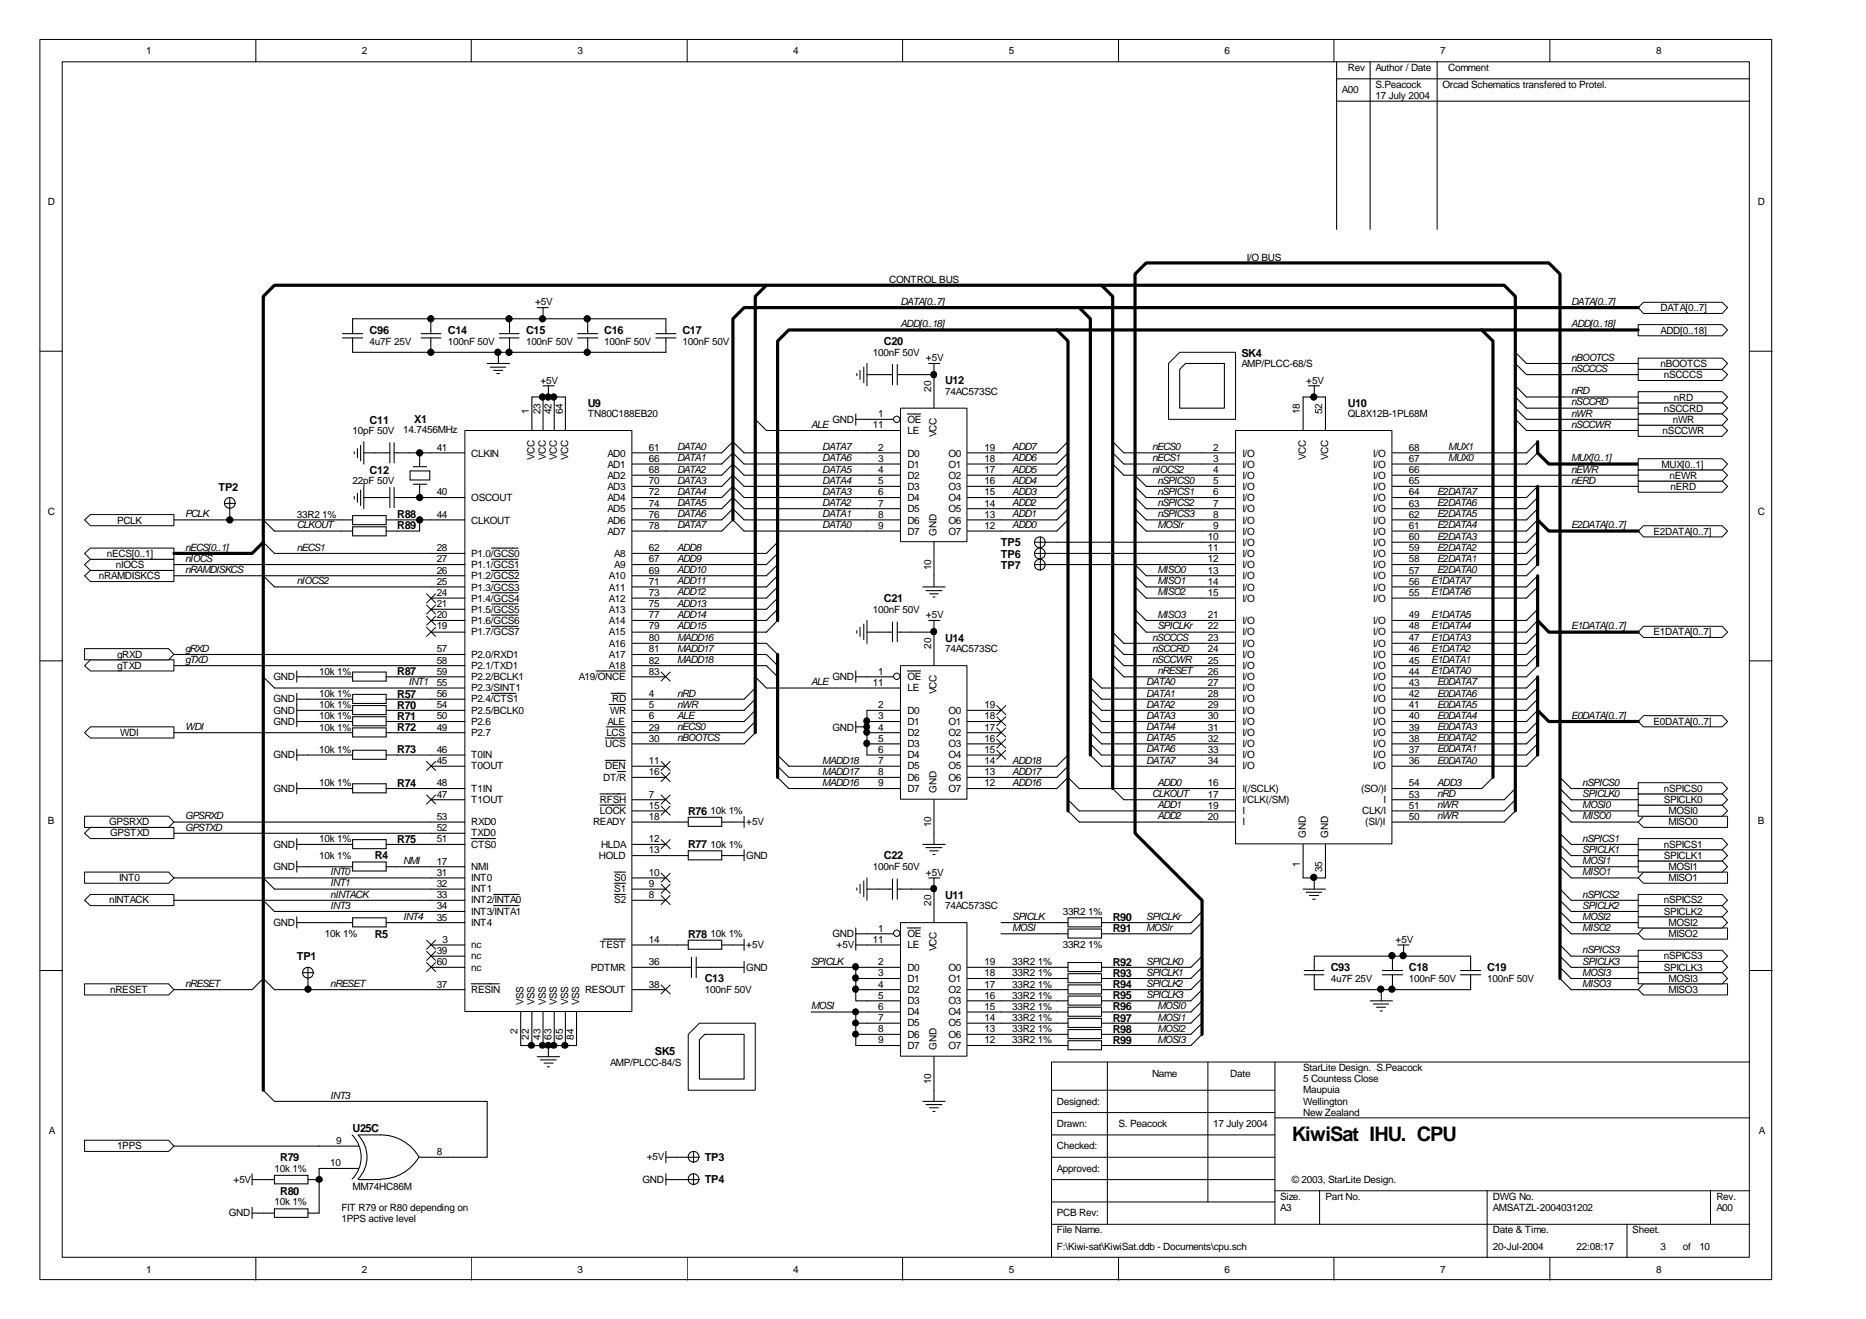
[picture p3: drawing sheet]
<svg xmlns="http://www.w3.org/2000/svg" width="297mm" height="210mm" viewBox="0 0 297 210" stroke-linecap="round" stroke-linejoin="round" font-family="sans-serif">
<defs><g id="words">
<text font-size="3.2" x="205.7" y="181.5">KiwiSat IHU. CPU</text>
<g font-size="1.8">
<text x="58.8" y="53.2">C96</text>
<text x="71.3" y="53.2">C14</text>
<text x="83.7" y="53.2">C15</text>
<text x="96.2" y="53.2">C16</text>
<text x="108.6" y="53.2">C17</text>
<text x="140.7" y="55">C20</text>
<text x="197.6" y="56.7">SK4</text>
<text x="93.6" y="64.7">U9</text>
<text x="150.5" y="61.1">U12</text>
<text x="214.5" y="64.7">U10</text>
<text x="58.8" y="67.4">C11</text>
<text x="66" y="67.2">X1</text>
<text x="58.8" y="75.4">C12</text>
<text x="34.8" y="78.1">TP2</text>
<text x="63.2" y="82.5">R88</text>
<text x="63.2" y="84.3">R89</text>
<text x="159.3" y="87">TP5</text>
<text x="159.3" y="88.7">TP6</text>
<text x="140.7" y="95.9">C21</text>
<text x="159.3" y="90.5">TP7</text>
<text x="63.2" y="107.5">R87</text>
<text x="150.5" y="102.1">U14</text>
<text x="63.2" y="111">R57</text>
<text x="63.2" y="112.8">R70</text>
<text x="63.2" y="116.3">R72</text>
<text x="63.2" y="114.6">R71</text>
<text x="63.2" y="119.9">R73</text>
<text x="63.2" y="125.2">R74</text>
<text x="109.6" y="129.6">R76</text>
<text x="59.7" y="136.8">R4</text>
<text x="63.2" y="134.1">R75</text>
<text x="109.6" y="135">R77</text>
<text x="140.7" y="136.8">C22</text>
<text x="150.5" y="143">U11</text>
<text x="59.7" y="149.2">R5</text>
<text x="109.6" y="149.2">R78</text>
<text x="177.1" y="146.6">R90</text>
<text x="177.1" y="148.4">R91</text>
<text x="47.2" y="152.8">TP1</text>
<text x="177.1" y="153.7">R92</text>
<text x="177.1" y="155.5">R93</text>
<text x="211.8" y="154.5">C93</text>
<text x="224.3" y="154.5">C18</text>
<text x="236.7" y="154.5">C19</text>
<text x="112.2" y="156.3">C13</text>
<text x="177.1" y="157.2">R94</text>
<text x="177.1" y="159">R95</text>
<text x="177.1" y="160.8">R96</text>
<text x="104.2" y="167.9">SK5</text>
<text x="177.1" y="162.6">R97</text>
<text x="177.1" y="164.4">R98</text>
<text x="177.1" y="166.1">R99</text>
<text x="44.6" y="184.8">R79</text>
<text x="56.1" y="180.2">U25C</text>
<text x="112.2" y="184.8">TP3</text>
<text x="44.6" y="190.1">R80</text>
<text x="112.2" y="188.3">TP4</text>
</g>
<g font-size="1.6">
<text x="23.3" y="8.7">1</text>
<text x="57.6" y="8.7">2</text>
<text x="91.9" y="8.7">3</text>
<text x="126.2" y="8.7">4</text>
<text x="160.6" y="8.7">5</text>
<text x="194.9" y="8.7">6</text>
<text x="214.5" y="11.3">Rev</text>
<text x="218.9" y="11.3">Author / Date</text>
<text x="229.3" y="8.7">7</text>
<text x="230.5" y="11.3">Comment</text>
<text x="263.7" y="8.7">8</text>
<text x="213.6" y="14.8">A00</text>
<text x="218.9" y="14">S.Peacock</text>
<text x="218.9" y="15.8">17 July 2004</text>
<text x="229.6" y="14">Orcad Schematics transfered to Protel.</text>
<text x="7.6" y="32.6">D</text>
<text x="279.8" y="32.6">D</text>
<text x="198.5" y="41.5">I/O BUS</text>
<text x="141.6" y="45.1">CONTROL BUS</text>
<text x="85.2" y="48.6">+5V</text>
<text x="143.3" y="52.1">ADD[0..18]</text>
<text x="143.3" y="48.5">DATA[0..7]</text>
<text x="250.1" y="48.5">DATA[0..7]</text>
<text x="250.1" y="52.1">ADD[0..18]</text>
<text x="264.3" y="49.5">DATA[0..7]</text>
<text x="264.3" y="53.1">ADD[0..18]</text>
<text x="58.8" y="54.9">4u7F 25V</text>
<text x="71.3" y="54.9">100nF 50V</text>
<text x="83.7" y="54.9">100nF 50V</text>
<text x="96.2" y="54.9">100nF 50V</text>
<text x="108.6" y="54.9">100nF 50V</text>
<text x="138.9" y="56.7">100nF 50V</text>
<text x="147.4" y="57.5">+5V</text>
<text x="197.6" y="58.4">AMP/PLCC-68/S</text>
<text x="250.1" y="57.4">nBOOTCS</text>
<text x="250.1" y="59.2">nSCCCS</text>
<text x="264.3" y="58.4">nBOOTCS</text>
<text x="84.2" y="65.9" transform="rotate(-90 84.2 65.9)">1</text>
<text x="86" y="65.9" transform="rotate(-90 86 65.9)">23</text>
<text x="86" y="61.1">+5V</text>
<text x="87.8" y="65.9" transform="rotate(-90 87.8 65.9)">42</text>
<text x="89.6" y="65.9" transform="rotate(-90 89.6 65.9)">64</text>
<text x="148.3" y="62.3" transform="rotate(-90 148.3 62.3)">20</text>
<text x="150.5" y="62.8">74AC573SC</text>
<text x="206.9" y="65.9" transform="rotate(-90 206.9 65.9)">18</text>
<text x="207.9" y="61.1">+5V</text>
<text x="210.5" y="65.9" transform="rotate(-90 210.5 65.9)">52</text>
<text x="250.1" y="62.8">nRD</text>
<text x="250.1" y="64.5">nSCCRD</text>
<text x="264.8" y="65.5">nSCCRD</text>
<text x="264.8" y="60.2">nSCCCS</text>
<text x="266.4" y="63.8">nRD</text>
<text x="56.1" y="69.1">10pF 50V</text>
<text x="64.2" y="68.9">14.7456MHz</text>
<text x="69.5" y="71.7">41</text>
<text x="93.6" y="66.4">TN80C188EB20</text>
<text x="103.3" y="71.7">61</text>
<text x="107.8" y="71.6">DATA0</text>
<text x="129.1" y="68.1">ALE</text>
<text x="130.9" y="71.6">DATA7</text>
<text x="132.5" y="67.3">GND</text>
<text x="138.9" y="68.2">11</text>
<text x="139.8" y="66.4">1</text>
<text x="139.8" y="71.7">2</text>
<text x="144.4" y="67.3">OE</text>
<text x="144.4" y="69.1">LE</text>
<text x="149.1" y="69.6" transform="rotate(-90 149.1 69.6)">VCC</text>
<text x="156.7" y="71.7">19</text>
<text x="161.1" y="71.6">ADD7</text>
<text x="183.4" y="71.6">nECS0</text>
<text x="193.1" y="71.7">2</text>
<text x="214.5" y="66.4">QL8X12B-1PL68M</text>
<text x="224.3" y="71.7">68</text>
<text x="230.5" y="71.6">MUX1</text>
<text x="250.1" y="68.1">nSCCWR</text>
<text x="250.1" y="66.3">nWR</text>
<text x="264.7" y="69.1">nSCCWR</text>
<text x="266.3" y="67.3">nWR</text>
<text x="56.1" y="77.1">22pF 50V</text>
<text x="75" y="72.7">CLKIN</text>
<text x="85.1" y="73.2" transform="rotate(-90 85.1 73.2)">VCC</text>
<text x="86.9" y="73.2" transform="rotate(-90 86.9 73.2)">VCC</text>
<text x="88.6" y="73.2" transform="rotate(-90 88.6 73.2)">VCC</text>
<text x="90.4" y="73.2" transform="rotate(-90 90.4 73.2)">VCC</text>
<text x="96.7" y="72.7">AD0</text>
<text x="96.7" y="74.4">AD1</text>
<text x="96.7" y="76.2">AD2</text>
<text x="96.7" y="78">AD3</text>
<text x="103.3" y="73.5">66</text>
<text x="103.3" y="75.3">68</text>
<text x="103.3" y="77.1">70</text>
<text x="107.8" y="73.4">DATA1</text>
<text x="107.8" y="75.2">DATA2</text>
<text x="107.8" y="77">DATA3</text>
<text x="130.9" y="77">DATA4</text>
<text x="130.9" y="75.2">DATA5</text>
<text x="130.9" y="73.4">DATA6</text>
<text x="139.8" y="73.5">3</text>
<text x="139.8" y="75.3">4</text>
<text x="139.8" y="77.1">5</text>
<text x="144.4" y="72.7">D0</text>
<text x="144.4" y="74.4">D1</text>
<text x="144.4" y="76.2">D2</text>
<text x="144.4" y="78">D3</text>
<text x="151" y="72.7">O0</text>
<text x="151" y="74.4">O1</text>
<text x="151" y="76.2">O2</text>
<text x="151" y="78">O3</text>
<text x="156.7" y="73.5">18</text>
<text x="156.7" y="75.3">17</text>
<text x="156.7" y="77.1">16</text>
<text x="161.1" y="77">ADD4</text>
<text x="161.1" y="75.2">ADD5</text>
<text x="161.1" y="73.4">ADD6</text>
<text x="183.4" y="73.4">nECS1</text>
<text x="183.4" y="75.2">nIOCS2</text>
<text x="184.2" y="77">nSPICS0</text>
<text x="193.1" y="77.1">5</text>
<text x="193.1" y="73.5">3</text>
<text x="193.1" y="75.3">4</text>
<text x="197.8" y="78">I/O</text>
<text x="197.8" y="72.7">I/O</text>
<text x="197.8" y="74.4">I/O</text>
<text x="197.8" y="76.2">I/O</text>
<text x="207.9" y="73.2" transform="rotate(-90 207.9 73.2)">VCC</text>
<text x="211.4" y="73.2" transform="rotate(-90 211.4 73.2)">VCC</text>
<text x="218.6" y="78">I/O</text>
<text x="218.6" y="76.2">I/O</text>
<text x="218.6" y="74.4">I/O</text>
<text x="218.6" y="72.7">I/O</text>
<text x="224.3" y="77.1">65</text>
<text x="224.3" y="75.3">66</text>
<text x="224.3" y="73.5">67</text>
<text x="230.5" y="73.4">MUX0</text>
<text x="250.1" y="73.4">MUX[0..1]</text>
<text x="250.1" y="77">nERD</text>
<text x="250.1" y="75.2">nEWR</text>
<text x="264.5" y="74.4">MUX[0..1]</text>
<text x="265.8" y="76.2">nEWR</text>
<text x="265.9" y="78">nERD</text>
<text x="7.6" y="81.9">C</text>
<text x="18.6" y="83.3">PCLK</text>
<text x="29.5" y="82.3">PCLK</text>
<text x="47.2" y="82.4">33R2 1%</text>
<text x="69.5" y="78.8">40</text>
<text x="69.5" y="82.4">44</text>
<text x="75" y="79.8">OSCOUT</text>
<text x="75" y="83.3">CLKOUT</text>
<text x="96.7" y="79.8">AD4</text>
<text x="96.7" y="81.5">AD5</text>
<text x="96.7" y="83.3">AD6</text>
<text x="103.3" y="78.8">72</text>
<text x="103.3" y="80.6">74</text>
<text x="103.3" y="82.4">76</text>
<text x="107.8" y="78.8">DATA4</text>
<text x="107.8" y="80.5">DATA5</text>
<text x="107.8" y="82.3">DATA6</text>
<text x="130.9" y="82.3">DATA1</text>
<text x="130.9" y="80.5">DATA2</text>
<text x="130.9" y="78.8">DATA3</text>
<text x="139.8" y="78.8">6</text>
<text x="139.8" y="80.6">7</text>
<text x="139.8" y="82.4">8</text>
<text x="144.4" y="79.8">D4</text>
<text x="144.4" y="81.5">D5</text>
<text x="144.4" y="83.3">D6</text>
<text x="151" y="79.8">O4</text>
<text x="151" y="81.5">O5</text>
<text x="151" y="83.3">O6</text>
<text x="156.7" y="78.8">15</text>
<text x="156.7" y="80.6">14</text>
<text x="156.7" y="82.4">13</text>
<text x="161.1" y="82.3">ADD1</text>
<text x="161.1" y="80.5">ADD2</text>
<text x="161.1" y="78.8">ADD3</text>
<text x="184.2" y="78.8">nSPICS1</text>
<text x="184.2" y="80.5">nSPICS2</text>
<text x="184.2" y="82.3">nSPICS3</text>
<text x="193.1" y="78.8">6</text>
<text x="193.1" y="80.6">7</text>
<text x="193.1" y="82.4">8</text>
<text x="197.8" y="79.8">I/O</text>
<text x="197.8" y="81.5">I/O</text>
<text x="197.8" y="83.3">I/O</text>
<text x="218.6" y="83.3">I/O</text>
<text x="218.6" y="81.5">I/O</text>
<text x="218.6" y="79.8">I/O</text>
<text x="224.3" y="82.4">62</text>
<text x="224.3" y="80.6">63</text>
<text x="224.3" y="78.8">64</text>
<text x="228.8" y="82.3">E2DATA5</text>
<text x="228.8" y="80.5">E2DATA6</text>
<text x="228.8" y="78.8">E2DATA7</text>
<text x="279.8" y="81.9">C</text>
<text x="17" y="88.7">nECS[0..1]</text>
<text x="29.5" y="87.6">nECS[0..1]</text>
<text x="29.5" y="89.4">nIOCS</text>
<text x="47.2" y="87.6">nECS1</text>
<text x="47.2" y="84.1">CLKOUT</text>
<text x="69.5" y="87.7">28</text>
<text x="69.5" y="89.5">27</text>
<text x="75" y="88.7">P1.0/GCS0</text>
<text x="96.7" y="85.1">AD7</text>
<text x="97.8" y="88.7">A8</text>
<text x="103.3" y="84.2">78</text>
<text x="103.3" y="87.7">62</text>
<text x="103.3" y="89.5">67</text>
<text x="107.8" y="84.1">DATA7</text>
<text x="107.8" y="87.6">ADD8</text>
<text x="107.8" y="89.4">ADD9</text>
<text x="130.9" y="84.1">DATA0</text>
<text x="139.8" y="84.2">9</text>
<text x="144.4" y="85.1">D7</text>
<text x="149.1" y="85.3" transform="rotate(-90 149.1 85.3)">GND</text>
<text x="151" y="85.1">O7</text>
<text x="156.7" y="84.2">12</text>
<text x="161.1" y="84.1">ADD0</text>
<text x="184.2" y="84.1">MOSIr</text>
<text x="192.3" y="86">10</text>
<text x="192.3" y="87.7">11</text>
<text x="192.3" y="89.5">12</text>
<text x="193.1" y="84.2">9</text>
<text x="197.8" y="85.1">I/O</text>
<text x="197.8" y="86.9">I/O</text>
<text x="197.8" y="88.7">I/O</text>
<text x="218.6" y="88.7">I/O</text>
<text x="218.6" y="86.9">I/O</text>
<text x="218.6" y="85.1">I/O</text>
<text x="224.3" y="89.5">58</text>
<text x="224.3" y="87.7">59</text>
<text x="224.3" y="86">60</text>
<text x="224.3" y="84.2">61</text>
<text x="228.8" y="89.4">E2DATA1</text>
<text x="228.8" y="87.6">E2DATA2</text>
<text x="228.8" y="85.9">E2DATA3</text>
<text x="228.8" y="84.1">E2DATA4</text>
<text x="250.1" y="84.1">E2DATA[0..7]</text>
<text x="263.2" y="85.1">E2DATA[0..7]</text>
<text x="15.7" y="92.2">nRAMDISKCS</text>
<text x="18.5" y="90.4">nIOCS</text>
<text x="29.5" y="91.2">nRAMDISKCS</text>
<text x="47.2" y="93">nIOCS2</text>
<text x="69.5" y="91.3">26</text>
<text x="69.5" y="93.1">25</text>
<text x="69.5" y="94.8">24</text>
<text x="75" y="90.4">P1.1/GCS1</text>
<text x="75" y="92.2">P1.2/GCS2</text>
<text x="75" y="94">P1.3/GCS3</text>
<text x="75" y="95.8">P1.4/GCS4</text>
<text x="96.9" y="92.2">A10</text>
<text x="96.9" y="94">A11</text>
<text x="96.9" y="95.8">A12</text>
<text x="97.8" y="90.4">A9</text>
<text x="103.3" y="91.3">69</text>
<text x="103.3" y="93.1">71</text>
<text x="103.3" y="94.8">73</text>
<text x="107.8" y="91.2">ADD10</text>
<text x="107.8" y="93">ADD11</text>
<text x="107.8" y="94.8">ADD12</text>
<text x="148.3" y="90.8" transform="rotate(-90 148.3 90.8)">10</text>
<text x="184.2" y="91.2">MISO0</text>
<text x="184.2" y="93">MISO1</text>
<text x="184.2" y="94.8">MISO2</text>
<text x="192.3" y="93.1">14</text>
<text x="192.3" y="94.8">15</text>
<text x="192.3" y="91.3">13</text>
<text x="197.8" y="90.4">I/O</text>
<text x="197.8" y="94">I/O</text>
<text x="197.8" y="95.8">I/O</text>
<text x="197.8" y="92.2">I/O</text>
<text x="218.6" y="95.8">I/O</text>
<text x="218.6" y="94">I/O</text>
<text x="218.6" y="92.2">I/O</text>
<text x="218.6" y="90.4">I/O</text>
<text x="224.3" y="94.8">55</text>
<text x="224.3" y="93.1">56</text>
<text x="224.3" y="91.3">57</text>
<text x="227.8" y="94.8">E1DATA6</text>
<text x="227.8" y="93">E1DATA7</text>
<text x="228.8" y="91.2">E2DATA0</text>
<text x="69.5" y="96.6">21</text>
<text x="69.5" y="98.4">20</text>
<text x="69.5" y="100.2">19</text>
<text x="75" y="97.6">P1.5/GCS5</text>
<text x="75" y="99.3">P1.6/GCS6</text>
<text x="75" y="101.1">P1.7/GCS7</text>
<text x="96.9" y="97.6">A13</text>
<text x="96.9" y="99.3">A14</text>
<text x="96.9" y="101.1">A15</text>
<text x="103.3" y="96.6">75</text>
<text x="103.3" y="98.4">77</text>
<text x="103.3" y="100.2">79</text>
<text x="107.8" y="96.5">ADD13</text>
<text x="107.8" y="98.3">ADD14</text>
<text x="107.8" y="100.1">ADD15</text>
<text x="107.8" y="102">MADD16</text>
<text x="138.9" y="97.6">100nF 50V</text>
<text x="147.4" y="98.4">+5V</text>
<text x="183.4" y="102">nSCCCS</text>
<text x="184.2" y="98.3">MISO3</text>
<text x="184.2" y="100.1">SPICLKr</text>
<text x="192.3" y="98.4">21</text>
<text x="192.3" y="100.2">22</text>
<text x="197.8" y="99.3">I/O</text>
<text x="197.8" y="101.1">I/O</text>
<text x="218.6" y="101.1">I/O</text>
<text x="218.6" y="99.3">I/O</text>
<text x="224.3" y="100.2">48</text>
<text x="224.3" y="98.4">49</text>
<text x="227.8" y="102">E1DATA3</text>
<text x="227.8" y="100.1">E1DATA4</text>
<text x="227.8" y="98.3">E1DATA5</text>
<text x="250.1" y="100.1">E1DATA[0..7]</text>
<text x="263.2" y="101.1">E1DATA[0..7]</text>
<text x="18.6" y="106.4">gTXD</text>
<text x="18.6" y="104.7">gRXD</text>
<text x="29.5" y="103.7">gRXD</text>
<text x="29.5" y="105.5">gTXD</text>
<text x="50.8" y="107.4">10k 1%</text>
<text x="69.5" y="103.8">57</text>
<text x="69.5" y="105.6">58</text>
<text x="69.5" y="107.4">59</text>
<text x="75" y="104.7">P2.0/RXD1</text>
<text x="75" y="106.4">P2.1/TXD1</text>
<text x="96.9" y="102.9">A16</text>
<text x="96.9" y="104.7">A17</text>
<text x="96.9" y="106.4">A18</text>
<text x="103.3" y="102">80</text>
<text x="103.3" y="103.8">81</text>
<text x="103.3" y="105.6">82</text>
<text x="103.3" y="107.4">83</text>
<text x="107.8" y="103.7">MADD17</text>
<text x="107.8" y="105.5">MADD18</text>
<text x="139.8" y="107.4">1</text>
<text x="148.3" y="103.2" transform="rotate(-90 148.3 103.2)">20</text>
<text x="150.5" y="103.8">74AC573SC</text>
<text x="183.4" y="103.7">nSCCRD</text>
<text x="183.4" y="105.5">nSCCWR</text>
<text x="184.2" y="107.3">nRESET</text>
<text x="192.3" y="102">23</text>
<text x="192.3" y="103.8">24</text>
<text x="192.3" y="105.6">25</text>
<text x="192.3" y="107.4">26</text>
<text x="197.8" y="102.9">I/O</text>
<text x="197.8" y="104.7">I/O</text>
<text x="197.8" y="106.4">I/O</text>
<text x="218.6" y="106.4">I/O</text>
<text x="218.6" y="104.7">I/O</text>
<text x="218.6" y="102.9">I/O</text>
<text x="224.3" y="107.4">44</text>
<text x="224.3" y="105.6">45</text>
<text x="224.3" y="103.8">46</text>
<text x="224.3" y="102">47</text>
<text x="227.8" y="107.3">E1DATA0</text>
<text x="227.8" y="105.5">E1DATA1</text>
<text x="227.8" y="103.7">E1DATA2</text>
<text x="43.5" y="108.2">GND</text>
<text x="43.5" y="111.8">GND</text>
<text x="43.5" y="113.6">GND</text>
<text x="50.8" y="110.9">10k 1%</text>
<text x="50.8" y="112.7">10k 1%</text>
<text x="65" y="109.1">INT1</text>
<text x="69.5" y="112.7">54</text>
<text x="69.5" y="109.1">55</text>
<text x="69.5" y="110.9">56</text>
<text x="75" y="113.6">P2.5/BCLK0</text>
<text x="75" y="108.2">P2.2/BCLK1</text>
<text x="75" y="110">P2.3/SINT1</text>
<text x="75" y="111.8">P2.4/CTS1</text>
<text x="92.1" y="108.2">A19/ONCE</text>
<text x="97.1" y="113.6">WR</text>
<text x="97.5" y="111.8">RD</text>
<text x="103.3" y="110.9">4</text>
<text x="103.3" y="112.7">5</text>
<text x="107.8" y="110.8">nRD</text>
<text x="107.8" y="112.6">nWR</text>
<text x="129.1" y="109.1">ALE</text>
<text x="132.5" y="108.2">GND</text>
<text x="138.9" y="109.1">11</text>
<text x="139.8" y="112.7">2</text>
<text x="144.4" y="108.2">OE</text>
<text x="144.4" y="110">LE</text>
<text x="144.4" y="113.6">D0</text>
<text x="149.1" y="110.5" transform="rotate(-90 149.1 110.5)">VCC</text>
<text x="151" y="113.6">O0</text>
<text x="156.7" y="112.7">19</text>
<text x="182.5" y="109.1">DATA0</text>
<text x="182.5" y="110.8">DATA1</text>
<text x="182.5" y="112.6">DATA2</text>
<text x="192.3" y="112.7">29</text>
<text x="192.3" y="109.1">27</text>
<text x="192.3" y="110.9">28</text>
<text x="197.8" y="113.6">I/O</text>
<text x="197.8" y="108.2">I/O</text>
<text x="197.8" y="110">I/O</text>
<text x="197.8" y="111.8">I/O</text>
<text x="218.6" y="113.6">I/O</text>
<text x="218.6" y="111.8">I/O</text>
<text x="218.6" y="110">I/O</text>
<text x="218.6" y="108.2">I/O</text>
<text x="224.3" y="112.7">41</text>
<text x="224.3" y="110.9">42</text>
<text x="224.3" y="109.1">43</text>
<text x="228.8" y="112.6">E0DATA5</text>
<text x="228.8" y="110.8">E0DATA6</text>
<text x="228.8" y="109.1">E0DATA7</text>
<text x="19.1" y="117.1">WDI</text>
<text x="29.5" y="116.2">WDI</text>
<text x="43.5" y="115.3">GND</text>
<text x="50.8" y="116.3">10k 1%</text>
<text x="50.8" y="114.5">10k 1%</text>
<text x="50.8" y="119.8">10k 1%</text>
<text x="69.5" y="119.8">46</text>
<text x="69.5" y="114.5">50</text>
<text x="69.5" y="116.3">49</text>
<text x="75" y="115.3">P2.6</text>
<text x="75" y="117.1">P2.7</text>
<text x="96.4" y="118.9">UCS</text>
<text x="96.5" y="117.1">LCS</text>
<text x="96.7" y="115.3">ALE</text>
<text x="103.3" y="114.5">6</text>
<text x="103.3" y="118">30</text>
<text x="103.3" y="116.3">29</text>
<text x="107.8" y="114.4">ALE</text>
<text x="107.8" y="116.2">nECS0</text>
<text x="107.8" y="118">nBOOTCS</text>
<text x="132.5" y="116.3">GND</text>
<text x="139.8" y="114.5">3</text>
<text x="139.8" y="116.3">4</text>
<text x="139.8" y="118">5</text>
<text x="139.8" y="119.8">6</text>
<text x="144.4" y="115.3">D1</text>
<text x="144.4" y="117.1">D2</text>
<text x="144.4" y="118.9">D3</text>
<text x="151" y="115.3">O1</text>
<text x="151" y="117.1">O2</text>
<text x="151" y="118.9">O3</text>
<text x="156.7" y="114.5">18</text>
<text x="156.7" y="116.3">17</text>
<text x="156.7" y="118">16</text>
<text x="156.7" y="119.8">15</text>
<text x="182.5" y="114.4">DATA3</text>
<text x="182.5" y="116.2">DATA4</text>
<text x="182.5" y="118">DATA5</text>
<text x="182.5" y="119.7">DATA6</text>
<text x="192.3" y="114.5">30</text>
<text x="192.3" y="116.3">31</text>
<text x="192.3" y="118">32</text>
<text x="192.3" y="119.8">33</text>
<text x="197.8" y="115.3">I/O</text>
<text x="197.8" y="117.1">I/O</text>
<text x="197.8" y="118.9">I/O</text>
<text x="218.6" y="118.9">I/O</text>
<text x="218.6" y="117.1">I/O</text>
<text x="218.6" y="115.3">I/O</text>
<text x="224.3" y="119.8">37</text>
<text x="224.3" y="118">38</text>
<text x="224.3" y="116.3">39</text>
<text x="224.3" y="114.5">40</text>
<text x="228.8" y="119.7">E0DATA1</text>
<text x="228.8" y="118">E0DATA2</text>
<text x="228.8" y="116.2">E0DATA3</text>
<text x="228.8" y="114.4">E0DATA4</text>
<text x="250.1" y="114.4">E0DATA[0..7]</text>
<text x="263.2" y="115.3">E0DATA[0..7]</text>
<text x="43.5" y="120.7">GND</text>
<text x="43.5" y="126">GND</text>
<text x="50.8" y="125.2">10k 1%</text>
<text x="69.5" y="121.6">45</text>
<text x="69.5" y="125.2">48</text>
<text x="75" y="122.4">T0OUT</text>
<text x="75" y="120.7">T0IN</text>
<text x="75" y="126">T1IN</text>
<text x="96" y="124.2">DT/R</text>
<text x="96.4" y="122.4">DEN</text>
<text x="103.3" y="121.6">11</text>
<text x="103.3" y="123.4">16</text>
<text x="130.9" y="125.1">MADD16</text>
<text x="130.9" y="123.3">MADD17</text>
<text x="130.9" y="121.5">MADD18</text>
<text x="139.8" y="121.6">7</text>
<text x="139.8" y="123.4">8</text>
<text x="139.8" y="125.2">9</text>
<text x="144.4" y="120.7">D4</text>
<text x="144.4" y="122.4">D5</text>
<text x="144.4" y="124.2">D6</text>
<text x="144.4" y="126">D7</text>
<text x="151" y="120.7">O4</text>
<text x="151" y="122.4">O5</text>
<text x="151" y="124.2">O6</text>
<text x="151" y="126">O7</text>
<text x="156.7" y="121.6">14</text>
<text x="156.7" y="123.4">13</text>
<text x="156.7" y="125.2">12</text>
<text x="161.1" y="125.1">ADD16</text>
<text x="161.1" y="123.3">ADD17</text>
<text x="161.1" y="121.5">ADD18</text>
<text x="182.5" y="121.5">DATA7</text>
<text x="184.2" y="125.1">ADD0</text>
<text x="192.3" y="125.2">16</text>
<text x="192.3" y="121.6">34</text>
<text x="197.8" y="126">I(/SCLK)</text>
<text x="197.8" y="120.7">I/O</text>
<text x="197.8" y="122.4">I/O</text>
<text x="216.7" y="126">(SO/)I</text>
<text x="218.6" y="122.4">I/O</text>
<text x="218.6" y="120.7">I/O</text>
<text x="224.3" y="125.2">54</text>
<text x="224.3" y="121.6">36</text>
<text x="228.8" y="125.1">ADD3</text>
<text x="228.8" y="121.5">E0DATA0</text>
<text x="251.9" y="125.1">nSPICS0</text>
<text x="264.8" y="126">nSPICS0</text>
<text x="7.6" y="131.2">B</text>
<text x="17.4" y="131.3">GPSRXD</text>
<text x="29.5" y="130.4">GPSRXD</text>
<text x="69.5" y="126.9">47</text>
<text x="69.5" y="130.5">53</text>
<text x="75" y="127.8">T1OUT</text>
<text x="75" y="131.3">RXD0</text>
<text x="94.4" y="131.3">READY</text>
<text x="95.5" y="127.8">RFSH</text>
<text x="95.5" y="129.6">LOCK</text>
<text x="103.3" y="126.9">7</text>
<text x="103.3" y="128.7">15</text>
<text x="103.3" y="130.5">18</text>
<text x="113.1" y="129.6">10k 1%</text>
<text x="118.8" y="131.3">+5V</text>
<text x="148.3" y="131.7" transform="rotate(-90 148.3 131.7)">10</text>
<text x="149.1" y="126.2" transform="rotate(-90 149.1 126.2)">GND</text>
<text x="183.4" y="126.8">CLKOUT</text>
<text x="184.2" y="130.4">ADD2</text>
<text x="184.2" y="128.6">ADD1</text>
<text x="192.3" y="126.9">17</text>
<text x="192.3" y="128.7">19</text>
<text x="192.3" y="130.5">20</text>
<text x="197.8" y="127.8">I/CLK(/SM)</text>
<text x="197.8" y="129.6">I</text>
<text x="197.8" y="131.3">I</text>
<text x="216.8" y="129.6">CLK/I</text>
<text x="217.3" y="131.3">(SI/)I</text>
<text x="220.2" y="127.8">I</text>
<text x="224.3" y="130.5">50</text>
<text x="224.3" y="128.7">51</text>
<text x="224.3" y="126.9">53</text>
<text x="228.8" y="130.4">nWR</text>
<text x="228.8" y="126.8">nRD</text>
<text x="228.8" y="128.6">nWR</text>
<text x="251.9" y="126.8">SPICLK0</text>
<text x="251.9" y="128.6">MOSI0</text>
<text x="251.9" y="130.4">MISO0</text>
<text x="264.8" y="127.8">SPICLK0</text>
<text x="265.6" y="131.3">MISO0</text>
<text x="265.6" y="129.6">MOSI0</text>
<text x="279.8" y="131.2">B</text>
<text x="17.5" y="133.1">GPSTXD</text>
<text x="29.5" y="132.2">GPSTXD</text>
<text x="43.5" y="134.9">GND</text>
<text x="50.8" y="136.7">10k 1%</text>
<text x="50.8" y="134">10k 1%</text>
<text x="64.2" y="137.5">NMI</text>
<text x="69.5" y="137.6">17</text>
<text x="69.5" y="132.3">52</text>
<text x="69.5" y="134">51</text>
<text x="75" y="133.1">TXD0</text>
<text x="75" y="134.9">CTS0</text>
<text x="95.3" y="136.7">HOLD</text>
<text x="95.7" y="134.9">HLDA</text>
<text x="103.3" y="135.8">13</text>
<text x="103.3" y="134">12</text>
<text x="113.1" y="134.9">10k 1%</text>
<text x="118.8" y="136.7">GND</text>
<text x="206.9" y="137.9" transform="rotate(-90 206.9 137.9)">1</text>
<text x="207.9" y="133.3" transform="rotate(-90 207.9 133.3)">GND</text>
<text x="211.4" y="133.3" transform="rotate(-90 211.4 133.3)">GND</text>
<text x="251.9" y="134">nSPICS1</text>
<text x="251.9" y="135.7">SPICLK1</text>
<text x="251.9" y="137.5">MOSI1</text>
<text x="264.8" y="136.7">SPICLK1</text>
<text x="264.8" y="134.9">nSPICS1</text>
<text x="17.4" y="143.8">nINTACK</text>
<text x="19" y="140.2">INT0</text>
<text x="43.5" y="138.4">GND</text>
<text x="52.6" y="139.3">INT0</text>
<text x="52.6" y="141.1">INT1</text>
<text x="52.6" y="142.8">nINTACK</text>
<text x="69.5" y="139.4">31</text>
<text x="69.5" y="141.2">32</text>
<text x="69.5" y="142.9">33</text>
<text x="75" y="138.4">NMI</text>
<text x="75" y="140.2">INT0</text>
<text x="75" y="142">INT1</text>
<text x="75" y="143.8">INT2/INTA0</text>
<text x="97.8" y="140.2">S0</text>
<text x="97.8" y="142">S1</text>
<text x="97.8" y="143.8">S2</text>
<text x="103.3" y="139.4">10</text>
<text x="103.3" y="141.2">9</text>
<text x="103.3" y="142.9">8</text>
<text x="138.9" y="138.4">100nF 50V</text>
<text x="147.4" y="139.4">+5V</text>
<text x="210.5" y="138.8" transform="rotate(-90 210.5 138.8)">35</text>
<text x="251.9" y="142.8">nSPICS2</text>
<text x="251.9" y="139.3">MISO1</text>
<text x="264.8" y="143.8">nSPICS2</text>
<text x="265.6" y="140.2">MISO1</text>
<text x="265.6" y="138.4">MOSI1</text>
<text x="43.5" y="147.3">GND</text>
<text x="51.7" y="149.1">10k 1%</text>
<text x="52.6" y="144.6">INT3</text>
<text x="64.2" y="146.4">INT4</text>
<text x="69.5" y="144.7">34</text>
<text x="69.5" y="146.5">35</text>
<text x="75" y="145.6">INT3/INTA1</text>
<text x="75" y="147.3">INT4</text>
<text x="113.1" y="149.1">10k 1%</text>
<text x="132.5" y="149.1">GND</text>
<text x="139.8" y="148.3">1</text>
<text x="144.4" y="149.1">OE</text>
<text x="148.3" y="144.1" transform="rotate(-90 148.3 144.1)">20</text>
<text x="150.5" y="144.7">74AC573SC</text>
<text x="161.1" y="146.4">SPICLK</text>
<text x="161.1" y="148.2">MOSI</text>
<text x="169.2" y="145.6">33R2 1%</text>
<text x="182.5" y="148.2">MOSIr</text>
<text x="182.5" y="146.4">SPICLKr</text>
<text x="251.9" y="144.6">SPICLK2</text>
<text x="251.9" y="146.4">MOSI2</text>
<text x="251.9" y="148.2">MISO2</text>
<text x="264.8" y="145.6">SPICLK2</text>
<text x="265.6" y="149.1">MISO2</text>
<text x="265.6" y="147.3">MOSI2</text>
<text x="69.5" y="153.6">60</text>
<text x="69.5" y="151.8">39</text>
<text x="70.4" y="150">3</text>
<text x="75" y="154.4">nc</text>
<text x="75" y="152.7">nc</text>
<text x="75" y="150.9">nc</text>
<text x="94.1" y="154.4">PDTMR</text>
<text x="95.5" y="150.9">TEST</text>
<text x="103.3" y="150">14</text>
<text x="103.3" y="153.6">36</text>
<text x="118.8" y="154.4">GND</text>
<text x="118.8" y="150.9">+5V</text>
<text x="129.1" y="153.5">SPICLK</text>
<text x="133.2" y="150.9">+5V</text>
<text x="138.9" y="150">11</text>
<text x="139.8" y="153.6">2</text>
<text x="139.8" y="155.4">3</text>
<text x="144.4" y="150.9">LE</text>
<text x="144.4" y="154.4">D0</text>
<text x="149.1" y="151.4" transform="rotate(-90 149.1 151.4)">VCC</text>
<text x="151" y="154.4">O0</text>
<text x="156.7" y="153.6">19</text>
<text x="156.7" y="155.4">18</text>
<text x="161.1" y="153.6">33R2 1%</text>
<text x="161.1" y="155.4">33R2 1%</text>
<text x="169.2" y="150.9">33R2 1%</text>
<text x="182.5" y="153.5">SPICLK0</text>
<text x="182.5" y="155.3">SPICLK1</text>
<text x="222.2" y="150">+5V</text>
<text x="251.9" y="151.7">nSPICS3</text>
<text x="251.9" y="153.5">SPICLK3</text>
<text x="251.9" y="155.3">MOSI3</text>
<text x="264.8" y="154.4">SPICLK3</text>
<text x="264.8" y="152.7">nSPICS3</text>
<text x="17.5" y="158">nRESET</text>
<text x="29.5" y="157.1">nRESET</text>
<text x="52.6" y="157.1">nRESET</text>
<text x="69.5" y="157.2">37</text>
<text x="75" y="158">RESIN</text>
<text x="83.3" y="159.9" transform="rotate(-90 83.3 159.9)">VSS</text>
<text x="85.1" y="159.9" transform="rotate(-90 85.1 159.9)">VSS</text>
<text x="86.9" y="159.9" transform="rotate(-90 86.9 159.9)">VSS</text>
<text x="88.6" y="159.9" transform="rotate(-90 88.6 159.9)">VSS</text>
<text x="90.4" y="159.9" transform="rotate(-90 90.4 159.9)">VSS</text>
<text x="92.2" y="159.9" transform="rotate(-90 92.2 159.9)">VSS</text>
<text x="93.1" y="158">RESOUT</text>
<text x="103.3" y="157.2">38</text>
<text x="112.2" y="158">100nF 50V</text>
<text x="129.1" y="160.6">MOSI</text>
<text x="139.8" y="157.2">4</text>
<text x="139.8" y="158.9">5</text>
<text x="139.8" y="160.7">6</text>
<text x="144.4" y="156.2">D1</text>
<text x="144.4" y="158">D2</text>
<text x="144.4" y="159.8">D3</text>
<text x="144.4" y="161.6">D4</text>
<text x="151" y="156.2">O1</text>
<text x="151" y="158">O2</text>
<text x="151" y="159.8">O3</text>
<text x="151" y="161.6">O4</text>
<text x="156.7" y="157.2">17</text>
<text x="156.7" y="158.9">16</text>
<text x="156.7" y="160.7">15</text>
<text x="161.1" y="157.2">33R2 1%</text>
<text x="161.1" y="158.9">33R2 1%</text>
<text x="161.1" y="160.7">33R2 1%</text>
<text x="182.5" y="157.1">SPICLK2</text>
<text x="182.5" y="158.8">SPICLK3</text>
<text x="184.2" y="160.6">MOSI0</text>
<text x="211.8" y="156.2">4u7F 25V</text>
<text x="224.3" y="156.2">100nF 50V</text>
<text x="236.7" y="156.2">100nF 50V</text>
<text x="251.9" y="157.1">MISO3</text>
<text x="265.6" y="158">MISO3</text>
<text x="265.6" y="156.2">MOSI3</text>
<text x="82.4" y="164.6" transform="rotate(-90 82.4 164.6)">2</text>
<text x="84.2" y="165.5" transform="rotate(-90 84.2 165.5)">22</text>
<text x="86" y="165.5" transform="rotate(-90 86 165.5)">43</text>
<text x="87.8" y="165.5" transform="rotate(-90 87.8 165.5)">63</text>
<text x="89.6" y="165.5" transform="rotate(-90 89.6 165.5)">65</text>
<text x="91.4" y="165.5" transform="rotate(-90 91.4 165.5)">84</text>
<text x="139.8" y="162.5">7</text>
<text x="139.8" y="164.3">8</text>
<text x="139.8" y="166">9</text>
<text x="144.4" y="163.3">D5</text>
<text x="144.4" y="165.1">D6</text>
<text x="144.4" y="166.9">D7</text>
<text x="149.1" y="167.1" transform="rotate(-90 149.1 167.1)">GND</text>
<text x="151" y="163.3">O5</text>
<text x="151" y="165.1">O6</text>
<text x="151" y="166.9">O7</text>
<text x="156.7" y="162.5">14</text>
<text x="156.7" y="164.3">13</text>
<text x="156.7" y="166">12</text>
<text x="161.1" y="162.5">33R2 1%</text>
<text x="161.1" y="164.3">33R2 1%</text>
<text x="161.1" y="166">33R2 1%</text>
<text x="184.2" y="162.4">MOSI1</text>
<text x="184.2" y="164.2">MOSI2</text>
<text x="184.2" y="166">MOSI3</text>
<text x="97.1" y="169.6">AMP/PLCC-84/S</text>
<text x="148.3" y="172.6" transform="rotate(-90 148.3 172.6)">10</text>
<text x="183.4" y="171.4">Name</text>
<text x="195.8" y="171.4">Date</text>
<text x="207.4" y="170.4">StarLite Design. S.Peacock</text>
<text x="207.4" y="172.2">5 Countess Close</text>
<text x="52.6" y="174.9">INT3</text>
<text x="168.2" y="175.8">Designed:</text>
<text x="168.2" y="179.3">Drawn:</text>
<text x="178.1" y="179.3">S. Peacock</text>
<text x="193.1" y="179.3">17 July 2004</text>
<text x="207.4" y="174">Maupuia</text>
<text x="207.4" y="175.8">Wellington</text>
<text x="207.4" y="177.6">New Zealand</text>
<text x="7.8" y="180.4">A</text>
<text x="18.6" y="182.9">1PPS</text>
<text x="52.6" y="185.6">10</text>
<text x="53.5" y="182">9</text>
<text x="69.5" y="183.8">8</text>
<text x="103" y="184.7">+5V</text>
<text x="168.2" y="182.9">Checked:</text>
<text x="280" y="180.4">A</text>
<text x="37.2" y="188.2">+5V</text>
<text x="43.7" y="186.5">10k 1%</text>
<text x="43.7" y="191.8">10k 1%</text>
<text x="56.1" y="189.3">MM74HC86M</text>
<text x="102.3" y="188.2">GND</text>
<text x="168.2" y="186.5">Approved:</text>
<text x="203.8" y="190.9">Size.</text>
<text x="205.7" y="188.2">© 2003, StarLite Design.</text>
<text x="211" y="190.9">Part No.</text>
<text x="237.7" y="190.9">DWG No.</text>
<text x="273.2" y="190.9">Rev.</text>
<text x="36.4" y="193.6">GND</text>
<text x="54.4" y="192.7">FIT R79 or R80 depending on</text>
<text x="54.4" y="194.5">1PPS active level</text>
<text x="168.2" y="193.6">PCB Rev:</text>
<text x="168.2" y="196.3">File Name.</text>
<text x="203.8" y="192.7">A3</text>
<text x="237.7" y="192.7">AMSATZL-2004031202</text>
<text x="237.7" y="196.3">Date &amp; Time.</text>
<text x="259.8" y="196.3">Sheet.</text>
<text x="273.2" y="192.7">A00</text>
<text x="23.3" y="202.5">1</text>
<text x="57.6" y="202.5">2</text>
<text x="91.9" y="202.5">3</text>
<text x="126.2" y="202.5">4</text>
<text x="160.6" y="202.5">5</text>
<text x="168.2" y="198.9">F:\Kiwi-sat\KiwiSat.ddb - Documents\cpu.sch</text>
<text x="194.9" y="202.5">6</text>
<text x="229.3" y="202.5">7</text>
<text x="237.7" y="198.9">20-Jul-2004</text>
<text x="251" y="198.9">22:08:17</text>
<text x="263.7" y="202.5">8</text>
<text x="264.3" y="198.9">3</text>
<text x="267.9" y="198.9">of</text>
<text x="270.5" y="198.9">10</text>
</g>
</g></defs>
<g fill="none" stroke="#000" stroke-width=".16">
<path d="M6.3 6.3h275.7v197.3h-275.7zM9.9 9.8h268.6v190.3h-268.6zM40.7 6.3v3.5M75 6.3v3.5M109.4 6.3v3.5M143.7 6.3v3.5M178.1 6.3v3.5M212.3 6.3v3.5M228.8 9.8v26.7M246.7 6.3v3.5M6.3 55.9h3.6M278.6 55.9h3.5"/>
<path d="M6.3 105.2h3.6M278.6 105.2h3.5M6.3 154.4h3.6M278.6 154.4h3.5M167.4 173.5h35.5M167.4 177.1h35.5M176.3 169v25.8M192.3 169v22.3M202.9 177.9h75.7M202.9 169v25.8M278.6 169h-111.2v31.2M167.4 184.2h35.5"/>
<path d="M167.4 180.6h35.5M167.4 187.7h35.5M167.4 191.3h35.5M167.4 194.8h111.2M202.9 189.5h75.7M210.1 189.5v5.3M236.7 189.5v10.7M259 194.8v5.4M272.3 189.5v5.3M40.7 200.2v3.5M75 200.2v3.5M109.4 200.2v3.5"/>
<path d="M143.7 200.2v3.5M178.1 200.2v3.5M212.3 200.2v3.5M246.7 200.2v3.5"/>
</g>
<path d="M212.8 9.8v26.7M212.8 12.5h65.8M218.1 9.8v26.7" fill="none" stroke="#000" stroke-width=".17"/>
<g fill="#fff" stroke="#000" stroke-width=".16">
<path d="M13.5 91.6l.9-.8h13.3v1.8h-13.3z" fill-rule="evenodd"/>
<path d="M261.6 129.9h13.4v1.8h-13.4l-.8-.9z" fill-rule="evenodd"/>
<path d="M261.6 138.8h13.4v1.8h-13.4l-.8-.9z" fill-rule="evenodd"/>
<path d="M261.6 147.7h13.4v1.8h-13.4l-.8-.9z" fill-rule="evenodd"/>
<path d="M261.6 156.6h13.4v1.7h-13.4l-.8-.8z" fill-rule="evenodd"/>
<path d="M260.8 128.1h13.4l.8 .9-.8 .9h-13.4z" fill-rule="evenodd"/>
<path d="M260.8 137h13.4l.8 .9-.8 .9h-13.4z" fill-rule="evenodd"/>
<path d="M260.8 145.9h13.4l.8 .9-.8 .9h-13.4z" fill-rule="evenodd"/>
<path d="M260.8 154.8h13.4l.8 .9-.8 .9h-13.4z" fill-rule="evenodd"/>
<path d="M260.8 126.3h13.4l.8 1-.8 .8h-13.4z" fill-rule="evenodd"/>
<path d="M260.8 135.2h13.4l.8 1-.8 .8h-13.4z" fill-rule="evenodd"/>
<path d="M260.8 144.1h13.4l.8 .9-.8 .9h-13.4z" fill-rule="evenodd"/>
<path d="M260.8 153h13.4l.8 .9-.8 .9h-13.4z" fill-rule="evenodd"/>
<path d="M260.8 124.6h13.4l.8 .9-.8 .8h-13.4z" fill-rule="evenodd"/>
<path d="M260.8 133.4h13.4l.8 1-.8 .8h-13.4z" fill-rule="evenodd"/>
<path d="M260.8 142.3h13.4l.8 1-.8 .8h-13.4z" fill-rule="evenodd"/>
<path d="M260.8 151.2h13.4l.8 1-.8 .8h-13.4z" fill-rule="evenodd"/>
<path d="M13.5 132.6l.9-.9h13.3v1.7h-13.3z" fill-rule="evenodd"/>
<path d="M13.5 129.9h13.3l.9 .9-.9 .9h-13.3z" fill-rule="evenodd"/>
<path d="M13.5 89.8l.9-.8h13.3v1.8h-13.3z" fill-rule="evenodd"/>
<path d="M261.6 48.1h12.6l.8 .9-.8 .9h-12.6l-.8-.9z" fill-rule="evenodd"/>
<path d="M260.8 51.7h13.4l.8 .8-.8 .9h-13.4z" fill-rule="evenodd"/>
<path d="M13.5 82.7l.9-.8h13.3v1.8h-13.3z" fill-rule="evenodd"/>
<path d="M260.8 64.1h13.4l.8 .9-.8 .9h-13.4z" fill-rule="evenodd"/>
<path d="M260.8 67.7h13.4l.8 .8-.8 .9h-13.4z" fill-rule="evenodd"/>
<path d="M260.8 58.8h13.4l.8 .8-.8 1h-13.4z" fill-rule="evenodd"/>
<path d="M13.5 138.8h13.3l.9 .9-.9 .9h-13.3z" fill-rule="evenodd"/>
<path d="M13.5 143.3l.9-1h13.3v1.8h-13.3z" fill-rule="evenodd"/>
<path d="M13.5 105.9l.9-.9h13.3v1.8h-13.3z" fill-rule="evenodd"/>
<path d="M13.5 103.2h13.3l.9 1-.9 .8h-13.3z" fill-rule="evenodd"/>
<path d="M260.8 62.3h13.4l.8 .9-.8 .9h-13.4z" fill-rule="evenodd"/>
<path d="M260.8 65.9h13.4l.8 .8-.8 1h-13.4z" fill-rule="evenodd"/>
<path d="M13.5 181.5h13.3l.9 .9-.9 .8h-13.3z" fill-rule="evenodd"/>
<path d="M260.8 57h13.4l.8 .8-.8 1h-13.4z" fill-rule="evenodd"/>
<path d="M13.5 156.6h13.3l.9 .9-.9 .8h-13.3z" fill-rule="evenodd"/>
<path d="M13.5 116.6l.9-.9h13.3v1.7h-13.3z" fill-rule="evenodd"/>
<path d="M13.5 88.1l.9-.9h13.3v1.8h-13.3z" fill-rule="evenodd"/>
<path d="M260.8 76.6h13.4l.8 .8-.8 .9h-13.4z" fill-rule="evenodd"/>
<path d="M260.8 74.8h13.4l.8 .8-.8 1h-13.4z" fill-rule="evenodd"/>
<path d="M261.6 113.9h12.6l.8 .9-.8 .9h-12.6l-.8-.9z" fill-rule="evenodd"/>
<path d="M261.6 99.7h12.6l.8 .9-.8 .8h-12.6l-.8-.8z" fill-rule="evenodd"/>
<path d="M261.6 83.7h12.6l.8 .8-.8 .9h-12.6l-.8-.9z" fill-rule="evenodd"/>
</g>
<path d="M74.1 68.6h26.5v92.4h-26.5z" fill="#fff"/>
<path d="M74 68.5h26.6v92.5h-26.6z" fill="none" stroke="#000" stroke-width=".16"/>
<g fill="none" stroke="#000" stroke-width=".17">
<path d="M68.6 72.1h5.4M68.6 79.2h5.4M84.7 68.5v-5.3h5.3v5.3M86.4 63.2v5.3M86.4 61.4h1.8M87.3 61.4v1.8M88.2 63.2v5.3M100.7 72.1h5.3M100.7 73.8h5.3M100.7 75.6h5.3M100.7 77.4h5.3M100.7 79.2h5.3"/>
<path d="M68.6 82.7h5.4M68.6 88.1h5.4M68.6 89.8h5.4M68.6 91.6h5.4M68.6 93.4h5.4M68.6 95.2h5.4M68.6 97h5.4M68.6 98.7h5.4M78.2 87.2h4.3M78.2 89h4.3M78.2 90.8h4.3M78.2 92.6h4.3"/>
<path d="M78.2 94.3h4.3M78.2 96.1h4.3M78.2 97.9h4.3M78.2 99.7h4.3M100.7 81h5.3M100.7 82.7h5.3M100.7 84.5h5.3M100.7 88.1h5.3M100.7 89.8h5.3M100.7 91.6h5.3M100.7 93.4h5.3M100.7 95.2h5.3"/>
<path d="M100.7 97h5.3M100.7 98.7h5.3M68.6 100.6h5.4M68.6 104.2h5.4M68.6 105.9h5.4M68.6 107.7h5.4M68.6 114.8h5.4M68.6 111.3h5.4M68.6 113h5.4M68.6 116.6h5.4M68.6 109.5h5.4M78.2 110.3h3.9"/>
<path d="M94.9 106.8h4.7M96.4 117.4h3.2M96.5 115.7h3.1M96.9 112.1h2.7M97.3 110.3h2.3M100.7 100.6h5.3M100.7 102.4h5.3M100.7 104.2h5.3M100.7 105.9h5.3M100.7 107.7h5.3M100.7 114.8h5.3M100.7 111.3h5.3"/>
<path d="M100.7 113h5.3M100.7 118.4h5.3M100.7 116.6h5.3M68.6 127.3h5.4M68.6 139.7h5.4M68.6 130.8h5.4M68.6 121.9h5.4M68.6 134.4h5.4M68.6 137.9h5.4M68.6 120.2h5.4M68.6 125.5h5.4M68.6 132.6h5.4"/>
<path d="M75 133.4h3.9M95.5 126.3h4.1M95.5 128.1h4.1M96.4 121h3.2M97.8 138.8h1.8M98.3 122.8h1.3M100.7 127.3h5.3M100.7 139.7h5.3M100.7 130.8h5.3M100.7 121.9h5.3M100.7 123.7h5.3M100.7 129h5.3"/>
<path d="M100.7 136.2h5.3M100.7 134.4h5.3M68.6 141.5h5.4M68.6 143.3h5.4M68.6 157.5h5.4M68.6 150.4h5.4M68.6 153.9h5.4M68.6 152.2h5.4M68.6 145h5.4M68.6 146.8h5.4M75 156.6h4.5M78.6 142.3h4"/>
<path d="M78.6 144.1h4M96 149.5h3.6M97.8 140.6h1.8M97.8 142.3h1.8M100.7 141.5h5.3M100.7 143.3h5.3M100.7 157.5h5.3M100.7 150.4h5.3M100.7 153.9h5.3M82.9 161.1v5.3h8.9v-5.3M84.7 161.1v5.3M85.5 168.2h3.6"/>
<path d="M86 168.7h2.6M86.4 161.1v5.3M86.6 169.2h1.5M87.1 169.8h.4M87.3 166.4v1.8M88.2 161.1v5.3M90 161.1v5.3"/>
</g>
<path d="M196.8 68.6h24.8v65.7h-24.8z" fill="#fff"/>
<path d="M196.7 68.5h24.9v65.8h-24.9z" fill="none" stroke="#000" stroke-width=".16"/>
<g fill="none" stroke="#000" stroke-width=".17">
<path d="M191.3 77.4h5.4M191.3 79.2h5.4M191.3 72.1h5.4M191.3 73.8h5.4M191.3 75.6h5.4M207.4 68.5v-5.3h3.6v5.3M208.3 61.4h1.8M209.2 61.4v1.8M221.7 77.4h5.3M221.7 79.2h5.3M221.7 72.1h5.3M221.7 73.8h5.3"/>
<path d="M221.7 75.6h5.3M191.3 81h5.4M191.3 82.7h5.4M191.3 84.5h5.4M191.3 86.3h5.4M191.3 88.1h5.4M191.3 89.8h5.4M191.3 93.4h5.4M191.3 95.2h5.4M191.3 91.6h5.4M191.3 98.7h5.4M221.7 81h5.3"/>
<path d="M221.7 82.7h5.3M221.7 84.5h5.3M221.7 86.3h5.3M221.7 88.1h5.3M221.7 89.8h5.3M221.7 93.4h5.3M221.7 95.2h5.3M221.7 91.6h5.3M221.7 98.7h5.3M191.3 100.6h5.4M191.3 102.4h5.4M191.3 104.2h5.4"/>
<path d="M191.3 105.9h5.4M191.3 113h5.4M191.3 114.8h5.4M191.3 116.6h5.4M191.3 118.4h5.4M191.3 107.7h5.4M191.3 109.5h5.4M191.3 111.3h5.4M221.7 100.6h5.3M221.7 102.4h5.3M221.7 104.2h5.3M221.7 105.9h5.3"/>
<path d="M221.7 113h5.3M221.7 114.8h5.3M221.7 116.6h5.3M221.7 118.4h5.3M221.7 107.7h5.3M221.7 109.5h5.3M221.7 111.3h5.3M191.3 125.5h5.4M191.3 127.3h5.4M191.3 129h5.4M191.3 130.8h5.4M191.3 120.2h5.4"/>
<path d="M191.3 121.9h5.4M207.4 134.4v5.3h3.6v-5.3M209.2 139.7v1.8M221.7 125.5h5.3M221.7 127.3h5.3M221.7 129h5.3M221.7 130.8h5.3M221.7 120.2h5.3M221.7 121.9h5.3M207.4 141.5h3.6M207.6 155.1h3.1M207.6 154.4h3.1"/>
<path d="M207.9 142h2.5M208.4 142.5h1.5M209 143.1h.4M209.2 154.4v-2.2h24.9v2.2M209.2 155.1v2.4h24.9v-2.4M218.1 159.3h3.6M218.6 159.8h2.5M219.9 157.5v1.8M220 155.1h3.3M220 154.4h3.3M221.7 152.2v2.2M221.7 155.1v2.4"/>
<path d="M222.5 150.4h1.8M223.4 150.4v1.8M232.5 155.1h3.2M232.5 154.4h3.2M219.1 160.3h1.5M219.7 160.9h.3"/>
</g>
<path d="M186 57.8l1.8-1.7h8.9v10.6h-10.7z" fill-rule="evenodd" fill="#fff" stroke="#000" stroke-width=".16"/>
<g fill="none" stroke="#000" stroke-width=".17">
<path d="M54.5 53.8h3.2M54.5 53.1h3.2M56.1 53.1v-2.4h49.9v2.4M56.1 53.8v2.3h49.9v-2.3M67.1 53.8h3.1M67.1 53.1h3.1M68.6 50.7v2.4M68.6 53.8v2.3M77.6 57.8h3.5M78.1 58.4h2.4M78.6 58.9h1.4M79.1 59.5h.4"/>
<path d="M79.3 56.1v1.7M79.5 53.8h3.1M79.5 53.1h3.1M81.1 50.7v2.4M81.1 53.8v2.3M85.5 49h1.8M86.4 49v1.7M91.9 53.8h3.3M91.9 53.1h3.3M93.6 50.7v2.4M93.6 53.8v2.3M104.4 53.8h3.2"/>
<path d="M104.4 53.1h3.2M187.8 58.8l.9-1h6.2v7.2h-7.1zM50.8 182.4h6.3M50.8 185.9h6.3M56 180.6a5 5 0 0 1 0 7M57 180.6a5 5 0 0 1 0 7M57.1 180.6a13.4 13.4 0 0 1 5.9 .4 7.1 7.1 0 0 1 3.7 3.2M57.1 187.7h3.5M66.7 184.1a7 7 0 0 1-6.1 3.5M66.8 184.2h5.4"/>
</g>
<path d="M143.4 106h10.5v21.2h-10.5z" fill="#fff"/>
<g fill="none" stroke="#000" stroke-width=".16">
<path d="M143.3 105.9h10.6v21.3h-10.6z"/>
<circle cx="142.8" cy="107.6" r=".5"/>
</g>
<g fill="none" stroke="#000" stroke-width=".17">
<path d="M138 107.7h4.2M138 109.5h5.3M138 113h5.3M138 114.8h5.3M138 116.6h5.3M138 118.4h5.3M144.4 106.8h2.2M148.7 100.6v5.3M154 113h5.3M154 114.8h5.3M154 116.6h5.3M154 118.4h5.3"/>
<path d="M138 120.2h5.3M138 121.9h5.3M138 123.7h5.3M138 125.5h5.3M148.7 127.3v5.3M154 120.2h5.3M154 121.9h5.3M154 123.7h5.3M154 125.5h5.3"/>
</g>
<path d="M143.4 65h10.5v21.2h-10.5z" fill="#fff"/>
<g fill="none" stroke="#000" stroke-width=".16">
<path d="M143.3 65h10.6v21.2h-10.6zM158.7 112.3l1.4 1.4M158.7 114.1l1.4 1.4M158.7 115.8l1.4 1.5M158.7 117.6l1.4 1.5M158.7 119.4l1.4 1.4M160.1 112.3l-1.4 1.4M160.1 114.1l-1.4 1.4M160.1 115.8l-1.4 1.5M160.1 117.6l-1.4 1.5M160.1 119.4l-1.4 1.4M67.9 149.6l1.4 1.5"/>
<path d="M67.9 151.4l1.4 1.4M67.9 153.2l1.4 1.4M69.3 149.6l-1.4 1.5M69.3 151.4l-1.4 1.4M69.3 153.2l-1.4 1.4"/>
<circle cx="142.8" cy="66.7" r=".5"/>
</g>
<g fill="none" stroke="#000" stroke-width=".17">
<path d="M136.4 59.5v.3M136.9 58.9v1.5M137.5 58.4v2.5M138 59.6h4.1M138 57.8v3.6M142.1 58v3.2M142.8 59.6h5.9M142.8 58v3.2M147.8 57.8h1.8M148.7 57.8v7.2M106 72.1h8.9l1.8-1.8 1.7 1.8h24.9M106 73.8h8.9l1.8-1.7 1.7 1.7h24.9"/>
<path d="M106 75.6h8.9l1.8-1.8 1.7 1.8h24.9M106 77.4h8.9l1.8-1.8 1.7 1.8h24.9M106 79.2h8.9l1.8-1.8 1.7 1.8h24.9M120.2 66.7l1.8 1.8h21.3M136.2 66.7h6M136.2 65.9v1.8M144.4 65.9h2.2M170 70.3l-1.8 1.8h-14.2M170 72.1l-1.8 1.7h-14.2M170 73.8l-1.8 1.8h-14.2M170 75.6l-1.8 1.8h-14.2M170 77.4l-1.8 1.8h-14.2"/>
<path d="M170 79.2l-1.8 1.8h-14.2M177.1 70.3l1.8 1.8h12.4M177.1 72.1l1.8 1.7h12.4M177.1 73.8l1.8 1.8h12.4M180.7 75.6l1.8 1.8h8.8M180.7 77.4l1.8 1.8h8.8M180.7 79.2l1.8 1.8h8.8M227 75.6h33.8M227 77.4h33.8M244.8 70.3l-1.8 1.8h-16M244.8 72.1l-1.8 1.7h-16M244.8 77.4l-1.8 1.8h-16"/>
<path d="M244.8 79.2l-1.8 1.8h-16M27.7 82.7h26.7M27.7 89.8h40.9M27.7 91.6h40.9M41.9 91.6l1.8 1.8h24.9M41.9 86.3l1.8 1.8h24.9M41.9 82.7l1.8 1.8M63.2 82.7h5.4M106 81h8.9l1.8-1.8 1.7 1.8h24.9M106 82.7h8.9l1.8-1.7 1.7 1.7h24.9M106 84.5h8.9l1.8-1.8 1.7 1.8h24.9M123.8 91.6l-1.8 1.8h-16"/>
<path d="M123.8 97l-1.8 1.7h-16M123.8 98.7l-1.8 1.9h-16M123.8 86.3l-1.8 1.8h-16M123.8 88.1l-1.8 1.7h-16M123.8 89.8l-1.8 1.8h-16M123.8 93.4l-1.8 1.8h-16M123.8 95.2l-1.8 1.8h-16M136.9 99.8v1.5M137.5 99.3v2.5M138 98.7v3.7M142.1 99v3.1M142.8 99v3.1"/>
<path d="M146.9 93.4h3.6M147.4 94h2.5M147.8 98.7h1.8M148 94.5h1.4M148.5 95h.3M148.7 86.3v7.1M148.7 98.7v1.9h-5.9M164.7 88.1h26.6M164.7 89.8h26.6M164.7 86.3h26.6M165.6 85.4v5.4M170 81l-1.8 1.7h-14.2"/>
<path d="M170 82.7l-1.8 1.8h-14.2M180.7 81l1.8 1.7h8.8M180.7 82.7l1.8 1.8h8.8M180.7 91.6l1.8 1.8h8.8M180.7 97l1.8 1.7h8.8M180.7 98.7l1.8 1.9h8.8M180.7 89.8l1.8 1.8h8.8M180.7 93.4l1.8 1.8h8.8M244.8 81l-1.8 1.7h-16M244.8 82.7l-1.8 1.8h-16M244.8 91.6l-1.8 1.8h-16M244.8 97l-1.8 1.7h-16"/>
<path d="M244.8 98.7l-1.8 1.9h-16M244.8 86.3l-1.8 1.8h-16M244.8 88.1l-1.8 1.7h-16M244.8 89.8l-1.8 1.8h-16M244.8 93.4l-1.8 1.8h-16M244.8 84.5l-1.8 1.8h-16M27.7 104.2h40.9M27.7 105.9h40.9M41.9 107.7l1.8 1.8h24.9M106 102.4h16l1.8 1.8M106 104.2h16l1.8 1.7M106 105.9h16l1.8 1.8"/>
<path d="M120.2 109.5l-1.8 1.8h-12.4M120.2 111.3l-1.8 1.7h-12.4M120.2 113l-1.8 1.8h-12.4M120.2 114.8l-1.8 1.8h-12.4M120.2 116.6l-1.8 1.8h-12.4M120.2 107.7l1.8 1.8h16M136.2 106.8v1.8M136.2 114.8v1.8M136.2 107.7h1.8M136.2 115.7h1.8M136.4 100.3v.5M138 100.6h4.1"/>
<path d="M173.6 109.5l1.7 1.8h16M173.6 111.3l1.7 1.7h16M173.6 113l1.7 1.8h16M173.6 114.8l1.7 1.8h16M173.6 116.6l1.7 1.8h16M173.6 107.7l1.7 1.8h16M173.6 118.4l1.7 1.8h16M177.1 100.6l1.8 1.8h12.4M177.1 102.4l1.8 1.8h12.4M177.1 104.2l1.8 1.7h12.4M177.1 105.9l1.8 1.8h12.4M244.8 100.6l-1.8 1.8h-16"/>
<path d="M244.8 102.4l-1.8 1.8h-16M244.8 104.2l-1.8 1.7h-16M244.8 109.5l-1.8 1.8h-16M244.8 111.3l-1.8 1.7h-16M244.8 113l-1.8 1.8h-16M244.8 114.8l-1.8 1.8h-16M244.8 116.6l-1.8 1.8h-16M244.8 107.7l-1.8 1.8h-16M244.8 105.9l-1.8 1.8h-16M244.8 118.4l-1.8 1.8h-16M27.7 132.6h40.9M27.7 130.8h40.9"/>
<path d="M27.7 139.7h40.9M41.9 139.7l1.8 1.8h24.9M63.2 137.9h5.4M123.8 120.2l1.8 1.7h12.4M123.8 121.9l1.8 1.8h12.4M123.8 123.7l1.8 1.8h12.4M146.9 134.4h3.6M147.4 134.9h2.5M148 135.4h1.4M148.5 136h.3M148.7 132.6v1.8M159.3 125.5h8.9l1.8-1.8 1.8 1.8h19.5"/>
<path d="M170 129l1.8 1.8h19.5M170 120.2l-1.8 1.7h-8.9M170 121.9l-1.8 1.8h-8.9M170 127.3l1.8 1.7h19.5M173.6 120.2l1.7 1.7h16M177.1 125.5l1.8 1.8h12.4M237.7 123.7l-1.8 1.8h-8.9M241.2 129l-1.8 1.8h-12.4M241.2 125.5l-1.8 1.8h-12.4M241.2 127.3l-1.8 1.7h-12.4M244.8 120.2l-1.8 1.7h-16M27.7 157.5h12.4l1.8-1.8 1.8 1.8h24.9"/>
<path d="M27.7 143.3h40.9M41.9 143.3l1.8 1.7h24.9M63.2 146.8h5.4M106 153.9h4.1M110.1 152.3v3.2M110.8 153.9h7.6M110.8 152.3v3.2M118.4 153v1.8M41.9 173.5l1.8 1.8h33.9v8.9h-5.4M27.7 182.4h23.1"/>
<circle cx="165.5" cy="88.1" r=".85"/>
<circle cx="165.5" cy="86.3" r=".85"/>
<circle cx="165.5" cy="89.9" r=".85"/>
</g>
<g fill="none" stroke="#000" stroke-width=".51">
<path d="M122 45.4l-1.8 1.8v69.4M168.2 52.5l1.8 1.8v74.7M171.8 49l1.8 1.7v69.5M175.3 45.4l1.8 1.8v78.3M235.9 52.5l1.8 1.8v69.4M260.8 52.5h-135.2l-1.8 1.8v44.4M260.8 49h-142.4l-1.7 1.7v32M244.8 70.3v1.8l1.7 1.7h14.3M244.8 77.4v12.4M41.9 86.3l-1.8 1.8h-12.4M244.8 98.7l1.7 1.9h14.3M244.8 82.7l1.7 1.8h14.3"/>
<path d="M244.8 91.6v14.3M123.8 104.2v19.5M244.8 113l1.7 1.8h14.3M244.8 107.7v12.5M241.2 129v-81.8l-1.8-1.8h-195.7l-1.8 1.8v126.3M248.3 155.7v-112.1l-1.8-1.8h-64l-1.8 1.8v89l10.6 10.7v21.3"/>
</g>
<path d="M260.8 73h13.4l.8 .8-.8 1h-13.4z" fill-rule="evenodd" fill="#fff" stroke="#000" stroke-width=".16"/>
<g fill="none" stroke="#000" stroke-width=".17">
<path d="M248.3 137.9l1.8 1.8h10.7M248.3 136.2l1.8 1.7h10.7M248.3 134.4l1.8 1.8h10.7M248.3 132.6l1.8 1.8h10.7M248.3 129l1.8 1.8h10.7M248.3 127.3l1.8 1.7h10.7M248.3 125.5l1.8 1.8h10.7M248.3 123.7l1.8 1.8h10.7M248.3 155.7l1.8 1.8h10.7M248.3 153.9l1.8 1.8h10.7M248.3 152.2l1.8 1.7h10.7M248.3 150.4l1.8 1.8h10.7"/>
<path d="M248.3 146.8l1.8 1.8h10.7M248.3 145l1.8 1.8h10.7M248.3 143.3l1.8 1.7h10.7M248.3 141.5l1.8 1.8h10.7"/>
</g>
<path d="M143.4 146.9h10.5v21.2h-10.5z" fill="#fff"/>
<g fill="none" stroke="#000" stroke-width=".16">
<path d="M67.9 99.8l1.4 1.5M67.9 98.1l1.4 1.4M67.9 96.3l1.4 1.4M67.9 94.5l1.4 1.4M69.3 99.8l-1.4 1.5M69.3 98.1l-1.4 1.4M69.3 96.3l-1.4 1.4M69.3 94.5l-1.4 1.4M105.2 106.9l1.5 1.5M106.7 106.9l-1.5 1.5M67.9 126.5l1.4 1.4M67.9 121.2l1.4 1.4"/>
<path d="M69.3 126.5l-1.4 1.4M69.3 121.2l-1.4 1.4M105.2 126.5l1.5 1.4M105.2 139l1.5 1.4M105.2 121.2l1.5 1.4M105.2 133.6l1.5 1.5M105.2 128.3l1.5 1.4M105.2 123l1.5 1.4M106.7 126.5l-1.5 1.4M106.7 139l-1.5 1.4M106.7 121.2l-1.5 1.4M106.7 133.6l-1.5 1.5"/>
<path d="M106.7 128.3l-1.5 1.4M106.7 123l-1.5 1.4M105.2 142.5l1.5 1.4M105.2 140.7l1.5 1.5M105.2 156.7l1.5 1.5M106.7 142.5l-1.5 1.4M106.7 140.7l-1.5 1.5M106.7 156.7l-1.5 1.5M143.3 146.8h10.6v21.3h-10.6z"/>
<circle cx="142.8" cy="148.5" r=".5"/>
</g>
<g fill="none" stroke="#000" stroke-width=".17">
<path d="M241.2 56.1l1.8 1.7h17.8M241.2 57.8l1.8 1.8h17.8M36.6 79.2v3.5M56.4 71.9v.3M56.4 79v.4M56.9 71.4v1.4M56.9 78.5v1.4M57.4 70.9v2.4M57.4 78v2.4M57.9 72.1h4.2M57.9 79.2h4.2M57.9 70.3v3.5"/>
<path d="M57.9 77.4v3.6M62.1 70.5v3.2M62.1 77.6v3.2M62.7 72.1h5.9M62.7 79.2h5.9M62.7 70.5v3.2M62.7 77.6v3.2M65.3 74.9h3.1v1.5h-3.1zM65.8 77.1h2.1M65.8 74.3h2.1M66.8 72.1v2.2M66.8 77.1v2.1"/>
<path d="M241.2 61.4l1.8 1.8h17.8M241.2 63.2l1.8 1.8h17.8M241.2 65l1.8 1.7h17.8M241.2 66.7l1.8 1.8h17.8M35.7 80.1h1.8M27.7 116.6h28.4M47.2 106.8v1.8M47.2 110.3v5.4M47.2 119.2v1.8M47.2 107.7h8.9M47.2 111.3h8.9M47.2 113h8.9"/>
<path d="M47.2 114.8h8.9M56.1 106.9h5.4v1.5h-5.4zM56.1 110.5h5.4v1.4h-5.4zM56.1 112.3h5.4v1.4h-5.4zM56.1 114.1h5.4v1.4h-5.4zM56.1 115.8h5.4v1.5h-5.4zM56.1 119.4h5.4v1.4h-5.4zM61.5 116.6h7.1M61.5 107.7h7.1M61.5 111.3h7.1M61.5 113h7.1M61.5 114.8h7.1"/>
<path d="M138 113v7.2M47.2 137.9h8.9M47.2 124.6v1.7M47.2 133.4v1.8M47.2 137v1.8M47.2 120.2h8.9M47.2 125.5h8.9M47.2 134.4h8.9M56.1 124.7h5.4v1.5h-5.4zM56.1 133.6h5.4v1.5h-5.4zM56.1 137.2h5.4v1.4h-5.4zM61.5 137.9h1.7"/>
<path d="M61.5 120.2h7.1M61.5 125.5h7.1M61.5 134.4h7.1M106 130.8h3.6M106 136.2h3.6M109.6 130.1h5.3v1.4h-5.3zM109.6 135.4h5.3v1.4h-5.3zM114.9 130.8h3.5M114.9 136.2h3.5M118.4 129.9v1.8M118.4 135.2v1.8M138 139.7v3.6"/>
<path d="M142.1 139.9v3.2M142.8 139.9v3.2M147.8 139.7h1.8M148.7 139.7v7.1M47.2 145.9v1.8M47.2 146.8h8.9M48.2 154.8h1.8M49 153.9v3.6M56.1 146.1h5.4v1.4h-5.4zM61.5 146.8h1.7M106 150.4h3.6M109.6 149.6h5.3v1.5h-5.3z"/>
<path d="M114.9 150.4h3.5M118.4 149.5v1.7M129.1 153.9h14.2M136.2 153.9v5.4h7.1M136.2 148.6h6M136.2 150.4h7.1M136.2 155.7h7.1M136.2 157.5h7.1M136.2 147.7v3.5M136.4 141.3v.4M136.9 140.7v1.5M137.5 140.2v2.5"/>
<path d="M138 141.5h4.1M142.8 141.5h5.9M144.4 147.7h2.2M154 153.9h14.2M154 155.7h14.2M154 157.5h14.2M154 159.3h14.2M191.3 152.2l-1.7 1.7M191.3 153.9l-1.7 1.8M191.3 155.7l-1.7 1.8M191.3 157.5l-1.7 1.8M191.3 159.3l-1.7 1.8"/>
<path d="M129.1 161.1h14.2M136.2 161.1v5.3h7.1M136.2 162.8h7.1M136.2 164.6h7.1M146.9 175.3h3.6M147.4 175.8h2.5M148 176.3h1.4M148.5 176.9h.3M148.7 168.2v7.1M154 161.1h14.2M154 162.8h14.2M154 164.6h14.2"/>
<path d="M154 166.4h14.2M191.3 161.1l-1.7 1.7M191.3 162.8l-1.7 1.8M191.3 164.6l-1.7 1.8M40.1 187.7h3.6M40.1 186.8v1.8M40.1 192.1v1.8M40.1 193.1h3.6M43.7 187h5.3v1.4h-5.3zM43.7 192.4h5.3v1.3h-5.3zM49 187.7h1.8M50.8 185.9v7.2h-1.8"/>
<path d="M106 187.7h5.3M106 184.2h5.3M106 183.2v1.8M106 186.8v1.8M110.4 183.2v1.8M110.4 186.8v1.8"/>
<circle cx="36.6" cy="80" r=".85"/>
<circle cx="49" cy="154.8" r=".85"/>
<circle cx="110.4" cy="184.1" r=".85"/>
<circle cx="110.4" cy="187.6" r=".85"/>
</g>
<path d="M111.3 162.8h8.9v10.7h-10.6v-8.9z" fill-rule="evenodd" fill="#fff" stroke="#000" stroke-width=".16"/>
<g fill="none" stroke="#000" stroke-width=".17">
<path d="M212.8 16.1h65.8M43.7 84.5h12.4M54.4 82.7h1.7M56.1 82.1h5.4v1.4h-5.4zM56.1 83.8h5.4v1.5h-5.4zM61.5 82.7h1.7M66.8 82.7v1.8h-5.3M159.3 146.8h10.7M159.3 148.6h10.7M168.2 153.9h1.8M168.2 155.7h1.8M168.2 157.5h1.8"/>
<path d="M168.2 159.3h1.8M170 146.1h5.3v1.4h-5.3zM170 147.8h5.3v1.5h-5.3zM170 153.2h5.3v1.4h-5.3zM170 155h5.3v1.4h-5.3zM170 156.7h5.3v1.5h-5.3zM170 158.5h5.3v1.4h-5.3zM175.3 153.9h14.3M175.3 155.7h14.3M175.3 157.5h14.3M175.3 159.3h14.3M191.3 145l-1.7 1.8h-14.3"/>
<path d="M191.3 146.8l-1.7 1.8h-14.3M111.3 165.5l.9-.9h6.2v7.1h-7.1zM168.2 161.1h1.8M168.2 162.8h1.8M168.2 164.6h1.8M168.2 166.4h1.8M170 160.3h5.3v1.4h-5.3zM170 162.1h5.3v1.4h-5.3zM170 163.8h5.3v1.5h-5.3zM170 165.6h5.3v1.5h-5.3zM175.3 161.1h14.3M175.3 162.8h14.3"/>
<path d="M175.3 164.6h14.3M175.3 166.4h14.3"/>
</g>
<g fill="#000" stroke="#000" stroke-width=".16">
<circle cx="68.6" cy="50.7" r=".5"/>
<circle cx="68.6" cy="56.1" r=".5"/>
<circle cx="79.3" cy="56.1" r=".5"/>
<circle cx="81" cy="50.7" r=".5"/>
<circle cx="81" cy="56.1" r=".5"/>
<circle cx="86.4" cy="50.7" r=".5"/>
<circle cx="93.5" cy="50.7" r=".5"/>
<circle cx="93.5" cy="56.1" r=".5"/>
<circle cx="148.6" cy="59.6" r=".49"/>
<circle cx="66.8" cy="72.1" r=".5"/>
<circle cx="66.8" cy="79.2" r=".5"/>
<circle cx="86.4" cy="63.2" r=".5"/>
<circle cx="87.2" cy="63.2" r=".49"/>
<circle cx="88.1" cy="63.2" r=".5"/>
<circle cx="209.1" cy="63.2" r=".5"/>
<circle cx="36.6" cy="82.7" r=".5"/>
<circle cx="66.8" cy="82.7" r=".5"/>
<circle cx="137.9" cy="118.3" r=".49"/>
<circle cx="137.9" cy="114.7" r=".49"/>
<circle cx="137.9" cy="116.5" r=".49"/>
<circle cx="138" cy="115.6" r=".47"/>
<circle cx="148.6" cy="100.5" r=".49"/>
<circle cx="209.1" cy="139.6" r=".5"/>
<circle cx="49" cy="157.4" r=".5"/>
<circle cx="136.2" cy="157.4" r=".49"/>
<circle cx="136.2" cy="155.6" r=".49"/>
<circle cx="136.2" cy="153.9" r=".49"/>
<circle cx="148.6" cy="141.4" r=".49"/>
<circle cx="219.8" cy="157.4" r=".5"/>
<circle cx="221.6" cy="157.4" r=".5"/>
<circle cx="221.6" cy="152.1" r=".5"/>
<circle cx="223.4" cy="152.1" r=".5"/>
<circle cx="84.6" cy="166.4" r=".48"/>
<circle cx="86.4" cy="166.4" r=".48"/>
<circle cx="87.2" cy="166.4" r=".47"/>
<circle cx="88.2" cy="166.4" r=".48"/>
<circle cx="89.9" cy="166.4" r=".48"/>
<circle cx="136.2" cy="161" r=".47"/>
<circle cx="136.2" cy="162.8" r=".47"/>
<circle cx="136.2" cy="164.6" r=".47"/>
<circle cx="50.8" cy="187.7" r=".48"/>
</g>
<use href="#words"/>
</svg>
